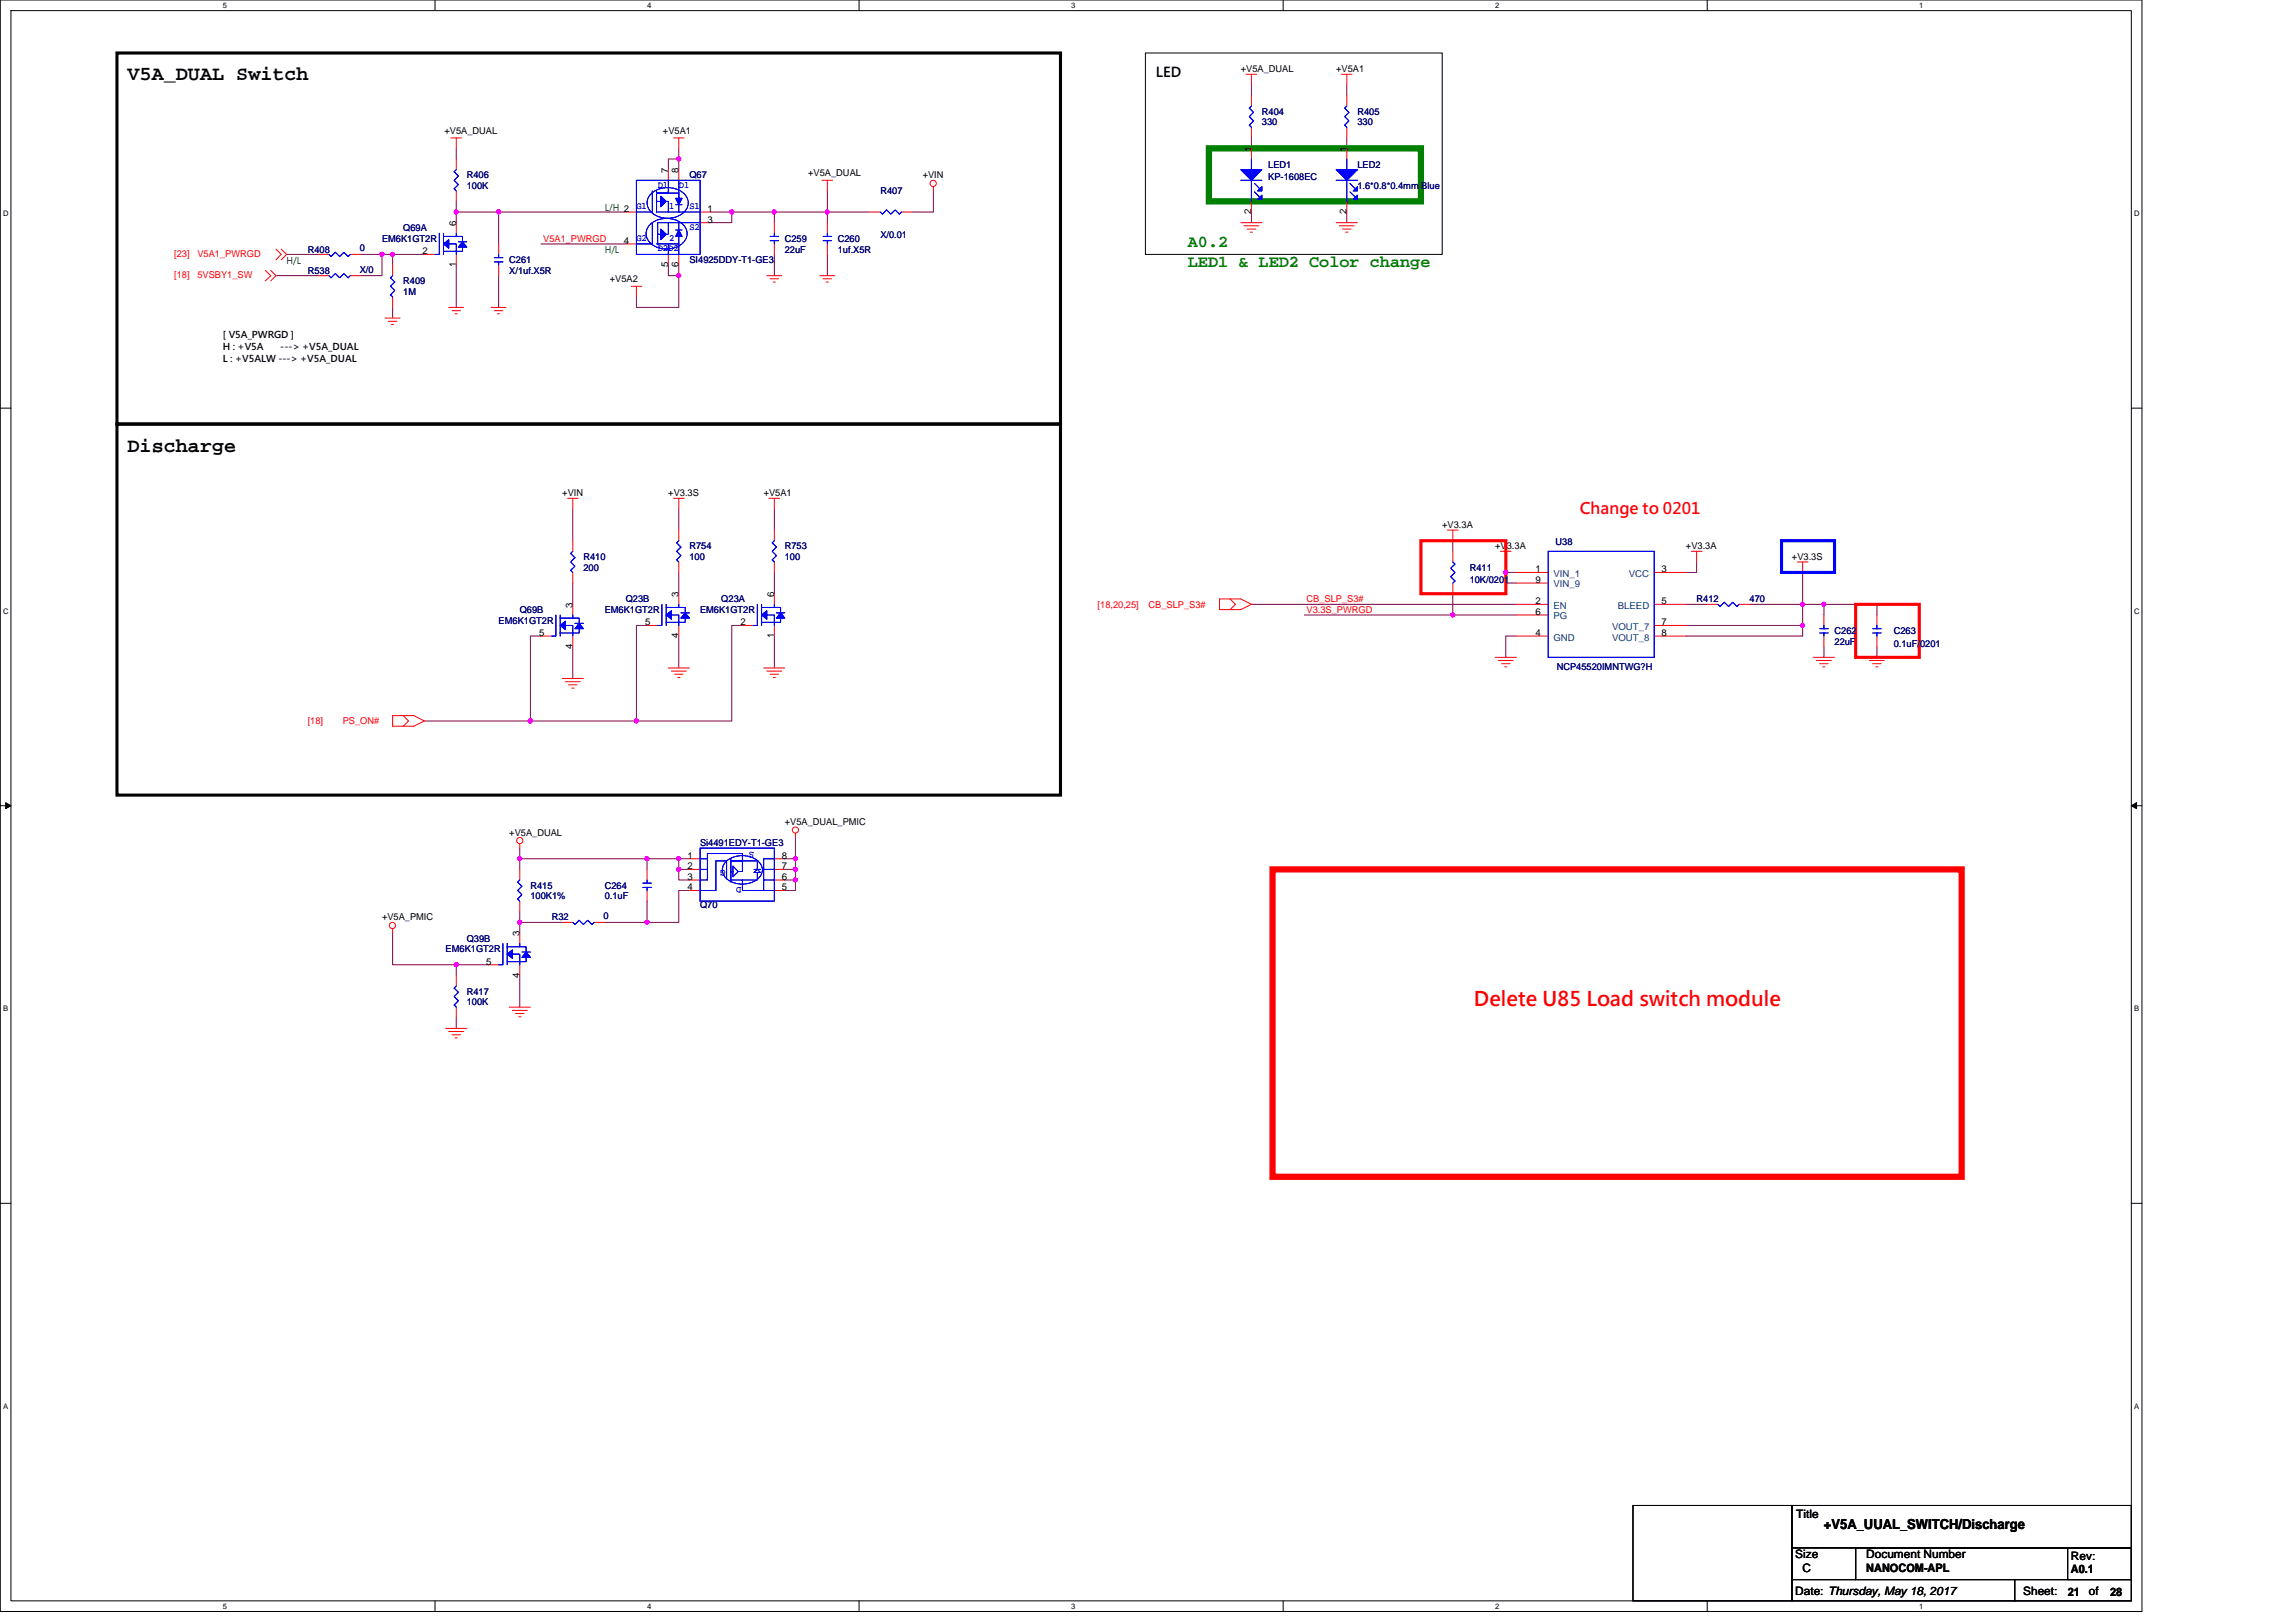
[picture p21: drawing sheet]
<svg xmlns="http://www.w3.org/2000/svg" width="297mm" height="210mm" viewBox="0 0 297 210" stroke-linecap="round" stroke-linejoin="round" font-family="sans-serif">
<defs><g id="words">
<g font-size="2.6">
<text x="16.5" y="10.4">V5A_DUAL Switch</text>
<text x="16.5" y="58.4">Discharge</text>
</g>
<text font-size="2.6" fill="#f00" x="190.7" y="130.2">Delete U85 Load switch module</text>
<g font-size="2.2" fill="#008000">
<text x="153.7" y="32">A0.2</text>
<text x="153.7" y="34.5">LED1 &amp; LED2 Color change</text>
</g>
<text font-size="2.1" fill="#f00" x="204.4" y="66.5">Change to 0201</text>
<g font-size="1.8">
<text x="149.5" y="10">LED</text>
<text x="236" y="197.8">+V5A_UUAL_SWITCH/Discharge</text>
</g>
<g font-size="1.5">
<text x="232.4" y="196.4">Title</text>
<text x="232.3" y="201.6">Size</text>
<text x="233.2" y="203.4">C</text>
<text x="241.4" y="201.6">Document Number</text>
<text x="241.4" y="203.4">NANOCOM-APL</text>
<text x="267.9" y="201.9">Rev:</text>
<text x="267.9" y="203.6">A0.1</text>
<text x="232.3" y="206.4">Date: Thursday, May 18, 2017</text>
<text x="261.7" y="206.4">Sheet:</text>
<text x="267.5" y="206.4">21</text>
<text x="270.3" y="206.4">of</text>
<text x="273" y="206.4">28</text>
</g>
<g font-size="1.2">
<text x="160.5" y="9.4">+V5A_DUAL</text>
<text x="172.9" y="9.4">+V5A1</text>
<text x="57.5" y="17.3">+V5A_DUAL</text>
<text x="85.8" y="17.3">+V5A1</text>
<text x="86.4" y="22.4" transform="rotate(-90 86.4 22.4)">7</text>
<text x="87.8" y="22.4" transform="rotate(-90 87.8 22.4)">8</text>
<text x="104.6" y="22.8">+V5A_DUAL</text>
<text x="119.4" y="23.1">+VIN</text>
<text x="161.9" y="19.6" transform="rotate(-90 161.9 19.6)">1</text>
<text x="174.2" y="19.6" transform="rotate(-90 174.2 19.6)">1</text>
<text x="59" y="29.2" transform="rotate(-90 59 29.2)">6</text>
<text x="91.5" y="27.4">1</text>
<text x="91.5" y="28.8">3</text>
<text x="161.9" y="27.7" transform="rotate(-90 161.9 27.7)">2</text>
<text x="174.2" y="27.7" transform="rotate(-90 174.2 27.7)">2</text>
<text x="54.6" y="32.9">2</text>
<text x="59" y="34.6" transform="rotate(-90 59 34.6)">1</text>
<text x="80.7" y="31.5">4</text>
<text x="86.4" y="34.6" transform="rotate(-90 86.4 34.6)">5</text>
<text x="87.8" y="34.6" transform="rotate(-90 87.8 34.6)">6</text>
<text x="78.9" y="36.5">+V5A2</text>
<text x="28.8" y="43.8">[ V5A_PWRGD ]</text>
<text x="28.8" y="45.3">H : +V5A</text>
<text x="28.8" y="46.8">L : +V5ALW ---&gt; +V5A_DUAL</text>
<text x="36.3" y="45.3">---&gt; +V5A_DUAL</text>
<text x="72.7" y="64.2">+VIN</text>
<text x="86.5" y="64.2">+V3.3S</text>
<text x="98.8" y="64.2">+V5A1</text>
<text x="186.6" y="68.3">+V3.3A</text>
<text x="193.4" y="71.1">+V3.3A</text>
<text x="218.1" y="71.1">+V3.3A</text>
<text x="87.8" y="77.2" transform="rotate(-90 87.8 77.2)">3</text>
<text x="100.2" y="77.2" transform="rotate(-90 100.2 77.2)">6</text>
<text x="198.7" y="74">1</text>
<text x="198.7" y="75.4">9</text>
<text x="215" y="74">3</text>
<text x="231.8" y="72.5">+V3.3S</text>
<text x="69.7" y="82.3">5</text>
<text x="74.1" y="83.9" transform="rotate(-90 74.1 83.9)">4</text>
<text x="74.1" y="78.6" transform="rotate(-90 74.1 78.6)">3</text>
<text x="83.5" y="80.9">5</text>
<text x="87.8" y="82.6" transform="rotate(-90 87.8 82.6)">4</text>
<text x="95.8" y="80.9">2</text>
<text x="100.2" y="82.6" transform="rotate(-90 100.2 82.6)">1</text>
<text x="198.7" y="78.2">2</text>
<text x="198.7" y="79.5">6</text>
<text x="198.7" y="82.3">4</text>
<text x="215" y="80.9">7</text>
<text x="215" y="82.3">8</text>
<text x="215" y="78.2">5</text>
<text x="101.5" y="106.7">+V5A_DUAL_PMIC</text>
<text x="65.9" y="108.1">+V5A_DUAL</text>
<text x="88.9" y="113.8">3</text>
<text x="88.9" y="112.5">2</text>
<text x="88.9" y="111.1">1</text>
<text x="101.1" y="113.8">6</text>
<text x="101.1" y="112.5">7</text>
<text x="101.1" y="111.1">8</text>
<text x="49.4" y="119.1">+V5A_PMIC</text>
<text x="88.9" y="115.2">4</text>
<text x="101.1" y="115.2">5</text>
<text x="62.9" y="124.8">5</text>
<text x="67.2" y="121.1" transform="rotate(-90 67.2 121.1)">3</text>
<text x="67.2" y="126.5" transform="rotate(-90 67.2 126.5)">4</text>
</g>
<g font-size="1.2" fill="#000080">
<text x="163.3" y="14.8">R404</text>
<text x="163.3" y="16.2">330</text>
<text x="175.6" y="14.8">R405</text>
<text x="175.6" y="16.2">330</text>
<text x="60.4" y="23.1">R406</text>
<text x="89.2" y="23.1">Q67</text>
<text x="164.1" y="21.7">LED1</text>
<text x="164.1" y="23.3">KP-1608EC</text>
<text x="175.6" y="21.7">LED2</text>
<text x="52.2" y="29.9">Q69A</text>
<text x="60.4" y="24.4">100K</text>
<text x="113.9" y="25.1">R407</text>
<text x="175.6" y="24.4">1.6*0.8*0.4mm Blue</text>
<text x="39.8" y="35.4">R538</text>
<text x="39.8" y="32.7">R408</text>
<text x="46.5" y="35.3">X/0</text>
<text x="46.5" y="32.5">0</text>
<text x="49.4" y="31.3">EM6K1GT2R</text>
<text x="65.9" y="34">C261</text>
<text x="65.9" y="35.4">X/1uf.X5R</text>
<text x="89.2" y="34">SI4925DDY-T1-GE3</text>
<text x="101.5" y="31.3">C259</text>
<text x="101.5" y="32.7">22uF</text>
<text x="108.4" y="31.3">C260</text>
<text x="108.4" y="32.7">1uf.X5R</text>
<text x="113.9" y="30.8">X/0.01</text>
<text x="52.2" y="36.8">R409</text>
<text x="52.2" y="38.2">1M</text>
<text x="89.2" y="71.1">R754</text>
<text x="101.5" y="71.1">R753</text>
<text x="201.2" y="70.5">U38</text>
<text x="75.5" y="72.5">R410</text>
<text x="75.5" y="73.8">200</text>
<text x="81" y="77.9">Q23B</text>
<text x="89.2" y="72.5">100</text>
<text x="93.3" y="77.9">Q23A</text>
<text x="101.5" y="72.5">100</text>
<text x="190.1" y="73.8">R411</text>
<text x="190.1" y="75.5">10K/0201</text>
<text x="219.5" y="77.9">R412</text>
<text x="226.4" y="77.9">470</text>
<text x="64.5" y="80.7">EM6K1GT2R</text>
<text x="67.2" y="79.3">Q69B</text>
<text x="78.2" y="79.3">EM6K1GT2R</text>
<text x="90.6" y="79.3">EM6K1GT2R</text>
<text x="237.3" y="82">C262</text>
<text x="237.3" y="83.4">22uF</text>
<text x="245" y="82">C263</text>
<text x="245" y="83.7">0.1uF/0201</text>
<text x="201.4" y="86.7">NCP45520IMNTWG?H</text>
<text x="90.6" y="109.5">Si4491EDY-T1-GE3</text>
<text x="68.6" y="115">R415</text>
<text x="68.6" y="116.3">100K1%</text>
<text x="71.4" y="119.1">R32</text>
<text x="78.1" y="119">0</text>
<text x="78.2" y="115">C264</text>
<text x="78.2" y="116.3">0.1uF</text>
<text x="90.6" y="117.4">Q70</text>
<text x="57.7" y="123.2">EM6K1GT2R</text>
<text x="60.4" y="121.8">Q39B</text>
<text x="60.4" y="128.7">R417</text>
<text x="60.4" y="130">100K</text>
</g>
<g font-size="1.2" fill="#004000">
<text x="78.2" y="27.3">L/H 2</text>
<text x="37.1" y="34.1">H/L</text>
<text x="78.2" y="32.8">H/L</text>
</g>
<g font-size="1.2" fill="#00f">
<text x="82.3" y="27">G1</text>
<text x="85.1" y="24.3">D1</text>
<text x="86.6" y="27">1</text>
<text x="87.8" y="24.3">D1</text>
<text x="89.2" y="27">S1</text>
<text x="89.2" y="29.8">S2</text>
<text x="82.3" y="31.2">G2</text>
<text x="85.1" y="32.5">D2D2</text>
<text x="86.6" y="31.2">2</text>
<text x="93.9" y="112.6" transform="rotate(180 93.9 112.6)">G</text>
<text x="97.6" y="110.2" transform="rotate(180 97.6 110.2)">S</text>
<text x="95.9" y="114.7" transform="rotate(180 95.9 114.7)">D</text>
</g>
<g font-size="1.2" fill="#f00">
<text x="22.5" y="33.2">[23]</text>
<text x="22.5" y="36">[18]</text>
<text x="25.5" y="33.2">V5A1_PWRGD</text>
<text x="25.5" y="36">5VSBY1_SW</text>
<text x="70.3" y="31.3">V5A1_PWRGD</text>
<text x="169" y="77.9">CB_SLP_S3#</text>
<text x="142" y="78.6">[18,20,25]</text>
<text x="148.6" y="78.6">CB_SLP_S3#</text>
<text x="169" y="79.3">V3.3S_PWRGD</text>
<text x="39.8" y="93.7">[18]</text>
<text x="44.3" y="93.7">PS_ON#</text>
</g>
<g font-size="1.2" fill="#004080">
<text x="201" y="74.6">VIN_1</text>
<text x="201" y="76">VIN_9</text>
<text x="210.7" y="74.6">VCC</text>
<text x="201" y="78.8">EN</text>
<text x="201" y="80.1">PG</text>
<text x="201" y="82.9">GND</text>
<text x="208.6" y="81.5">VOUT_7</text>
<text x="208.6" y="82.9">VOUT_8</text>
<text x="209.3" y="78.8">BLEED</text>
</g>
<g font-size="1">
<text x="28.8" y="1">5</text>
<text x="83.7" y="1">4</text>
<text x="138.6" y="1">3</text>
<text x="193.4" y="1">2</text>
<text x="248.3" y="1">1</text>
<text x=".4" y="28">D</text>
<text x="276.1" y="28">D</text>
<text x=".4" y="79.4">C</text>
<text x="276.1" y="79.4">C</text>
<text x=".4" y="130.9">B</text>
<text x="276.1" y="130.9">B</text>
<text x=".4" y="182.3">A</text>
<text x="276.1" y="182.3">A</text>
<text x="28.8" y="208.2">5</text>
<text x="83.7" y="208.2">4</text>
<text x="138.6" y="208.2">3</text>
<text x="193.4" y="208.2">2</text>
<text x="248.3" y="208.2">1</text>
</g>
</g></defs>
<path d="M0 0h277.1v208.5h-277.1zM1.4 1.4h274.3v205.7h-274.3z" fill="none" stroke="#000" stroke-width=".13"/>
<g fill="#fff">
<path d="M28.8 .1h.6v1.1h-.6z"/>
<path d="M28.8 207.3h.6v1.1h-.6z"/>
</g>
<path d="M56.3 0v1.4M56.3 207.1v1.4" fill="none" stroke="#000" stroke-width=".13"/>
<g fill="#fff">
<path d="M83.7 .1h.6v1.1h-.6z"/>
<path d="M83.7 207.3h.6v1.1h-.6z"/>
</g>
<path d="M111.1 0v1.4M111.1 207.1v1.4" fill="none" stroke="#000" stroke-width=".13"/>
<g fill="#fff">
<path d="M138.6 .1h.5v1.1h-.5z"/>
<path d="M138.6 207.3h.5v1.1h-.5z"/>
</g>
<path d="M166 0v1.4M166 207.1v1.4" fill="none" stroke="#000" stroke-width=".13"/>
<g fill="#fff">
<path d="M193.4 .1h.6v1.1h-.6z"/>
<path d="M193.4 207.3h.6v1.1h-.6z"/>
</g>
<path d="M220.9 0v1.4M220.9 207.1v1.4" fill="none" stroke="#000" stroke-width=".13"/>
<g fill="#fff">
<path d="M248.3 .1h.6v1.1h-.6z"/>
<path d="M248.3 207.3h.6v1.1h-.6z"/>
<path d="M.4 27.1h.7v1.1h-.7z"/>
<path d="M276.1 27.1h.7v1.1h-.7z"/>
<path d="M.4 78.5h.7v1.1h-.7z"/>
<path d="M276.1 78.5h.7v1.1h-.7z"/>
</g>
<path d="M0 52.8h1.4M275.7 52.8h1.4" fill="none" stroke="#000" stroke-width=".13"/>
<g fill="#fff">
<path d="M.4 130h.7v1.1h-.7z"/>
<path d="M276.1 130h.7v1.1h-.7z"/>
</g>
<path d="M0 104.2h1.4M275.7 104.2h1.4" fill="none" stroke="#000" stroke-width=".13"/>
<path d="M.7 103.8l.7 .4-.7 .4zM275.7 104.2l.7-.4v.8z" fill="#000" stroke="#000" stroke-width=".13"/>
<g fill="#fff">
<path d="M.4 181.4h.7v1.1h-.7z"/>
<path d="M276.1 181.4h.7v1.1h-.7z"/>
</g>
<path d="M148.2 6.9h38.4v26h-38.4zM0 155.7h1.4M275.7 155.7h1.4M211.3 194.8h20.5v12.3h-20.5zM231.8 194.8h43.9v5.5h-43.9zM231.8 200.3h8.3v4.1h-8.3zM231.8 204.4h28.8v2.7h-28.8zM240.1 200.3h35.6v4.1h-35.6zM260.6 204.4h15.1v2.7h-15.1zM267.5 200.3h8.2v4.1h-8.2z" fill="none" stroke="#000" stroke-width=".13"/>
<g fill="none" stroke="#800040" stroke-width=".13">
<path d="M59 19.2v1.4M87.8 19.2v1.4M161.9 17.8v1.4M161.9 11v1.3M174.2 17.8v1.4M174.2 11v1.3M35.7 35.7h5.5M37.1 32.9h4.1M46.7 32.9h2.7M49.4 32.9v2.8h-2.7M49.4 32.9h1.4v1.4M50.8 39.8v1.3"/>
<path d="M50.8 32.9h4.1M59 34.3v5.5M59 26.1v1.3M59 27.4h5.5v4.2M59 27.4v1.4M64.5 35.7v4.1M64.5 27.4h16.5M70 31.6h11M86.5 34.3v1.4h1.3M87.8 34.3v1.4M87.8 35.7v4.1h-5.5v-1.4M87.8 20.6h-1.3v1.3"/>
<path d="M87.8 20.6v1.3M91.9 27.4h2.8M94.7 27.4h5.5M94.7 27.4v1.4h-2.8M100.2 32.9v2.8M100.2 27.4h6.8M100.2 27.4v1.4M107 27.4h5.5M107 24.7v2.7M107 32.9v2.8M107 27.4v1.4M120.8 24.7v2.7h-2.8"/>
<path d="M161.9 27.4v1.4M174.2 27.4v1.4M74.1 75.4v2.8M74.1 65.8v4.2M87.8 65.8v2.8M87.8 74.1v2.7M100.2 65.8v2.8M100.2 74.1v2.7M161.9 78.2h34.3M168.8 79.6h19.2M188 79.6h8.2M188 70v1.3"/>
<path d="M188 76.8v2.8M194.8 72.7v1.4M194.8 74.1v1.3h1.4M194.8 74.1h1.4M218.1 78.2h2.8M219.5 72.7v1.4h-1.4M226.4 78.2h6.8M233.2 78.2h2.8M233.2 78.2v2.7M233.2 74.1v4.1M236 78.2v1.4M236 78.2h6.8v1.4"/>
<path d="M54.9 93.3h13.7M68.6 93.3h13.7M70 82.3h-1.4v11M74.1 83.7v4.1M83.7 80.9h-1.4v12.4M87.8 82.3v4.1M96.1 80.9h-1.4v12.4h-12.4M100.2 82.3v4.1M196.2 82.3h-1.4v2.7M218.1 80.9h15.1M233.2 80.9v1.4h-15.1M236 83.7v1.3"/>
<path d="M242.8 83.7v1.3M67.2 119.3h5.5M67.2 109.7v1.4M67.2 111.1v1.4M67.2 118v1.3M67.2 119.3v1.4M67.2 111.1h16.5M78.2 119.3h5.5M83.7 111.1h4.1M83.7 111.1v1.4M83.7 116.6v2.7M87.8 112.5h1.4"/>
<path d="M87.8 111.1h1.4M87.8 112.5v1.4h1.4M87.8 111.1v1.4M89.2 115.2h-1.4v4.1h-4.1M101.5 111.1h1.4M101.5 112.5h1.4M101.5 113.9h1.4M102.9 113.9v1.3h-1.4M102.9 108.4v2.7M102.9 111.1v1.4M102.9 112.5v1.4M50.8 120.7v4.1h8.2"/>
<path d="M59 124.8h4.1M59 131.7v1.4M59 124.8v1.4M67.2 126.2v4.1"/>
</g>
<g fill="#f0f" stroke="#f0f" stroke-width=".13">
<circle cx="94.7" cy="27.4" r=".27"/>
<circle cx="87.8" cy="20.6" r=".27"/>
<circle cx="87.8" cy="35.7" r=".27"/>
<circle cx="50.8" cy="32.9" r=".27"/>
<circle cx="107" cy="27.4" r=".27"/>
<circle cx="100.2" cy="27.4" r=".27"/>
<circle cx="64.5" cy="27.4" r=".27"/>
<circle cx="59" cy="27.4" r=".27"/>
<circle cx="187.9" cy="79.6" r=".27"/>
<circle cx="233.2" cy="80.9" r=".27"/>
<circle cx="233.2" cy="78.2" r=".27"/>
<circle cx="194.8" cy="74" r=".27"/>
<circle cx="235.9" cy="78.2" r=".27"/>
<circle cx="67.2" cy="119.3" r=".27"/>
<circle cx="83.7" cy="111.1" r=".27"/>
<circle cx="67.2" cy="111.1" r=".27"/>
<circle cx="83.7" cy="119.3" r=".27"/>
<circle cx="87.8" cy="112.5" r=".27"/>
<circle cx="87.8" cy="111.1" r=".27"/>
<circle cx="102.9" cy="111.1" r=".27"/>
<circle cx="102.9" cy="113.8" r=".27"/>
<circle cx="102.9" cy="112.5" r=".27"/>
<circle cx="59" cy="124.8" r=".27"/>
<circle cx="49.4" cy="32.9" r=".27"/>
<circle cx="68.6" cy="93.3" r=".27"/>
<circle cx="82.3" cy="93.3" r=".27"/>
</g>
<g fill="none" stroke="#f00" stroke-width=".13">
<path d="M58.3 17.8h1.4M59 17.8v1.4M87.1 17.8h1.4M87.8 17.8v1.4M161.2 9.6h1.4M161.9 9.6v1.4M161.9 12.3v1.4M161.9 16.5v1.3M161.9 19.2v1.4M173.5 9.6h1.4M174.2 12.3v1.4M174.2 16.5v1.3"/>
<path d="M174.2 19.2v1.4M174.2 9.6v1.4M34.3 35l.7 .7-.7 .6M35 35l.7 .7-.7 .6M35.7 32.2l.7 .7-.7 .7M36.4 32.2l.7 .7-.7 .7M41.2 35.7h1.4M41.2 32.9h1.4M45.3 35.7h1.4M45.3 32.9h1.4M50.8 34.3v1.4M50.8 38.4v1.4"/>
<path d="M54.9 32.9h1.4M58.1 39.8h1.9M59 20.6v1.3M59 24.7v1.4M59 28.8v1.4M59 32.9v1.4M63.5 39.8h2M64.5 31.6v1.3M64.5 34.3v1.4M81 27.4h1.3M81 31.6h1.3M81.7 37h1.3"/>
<path d="M82.3 37v1.4M86.5 21.9v1.4M86.5 32.9v1.4M87.8 21.9v1.4M87.8 32.9v1.4M90.6 27.4h1.3M90.6 28.8h1.3M99.2 35.7h1.9M99.6 36.1h1.1M100 36.5h.3M100.2 28.8v1.4M100.2 31.6v1.3"/>
<path d="M106.1 35.7h1.9M106.3 23.3h1.4M106.5 36.1h1.1M106.9 36.5h.3M107 23.3v1.4M107 28.8v1.4M107 31.6v1.3M112.5 27.4h1.4M116.6 27.4h1.4M120.8 24.2v.5M160.5 28.8h2.8M160.9 29.2h2"/>
<path d="M161.4 29.6h1.1M161.8 30h.2M161.9 26.1v1.3M172.9 28.8h2.7M173.3 29.2h1.9M173.7 29.6h1.1M174.1 30h.3M174.2 26.1v1.3M49.8 41.1h1.9M50.2 41.6h1.1M50.6 42h.3M58.5 40.2h1.1"/>
<path d="M58.9 40.6h.3M64 40.2h1.1M64.4 40.6h.2M73.4 64.5h1.4M74.1 64.5v1.3M74.1 70v1.3M74.1 74.1v1.3M74.1 78.2v1.4M87.1 64.5h1.4M87.8 64.5v1.3M87.8 68.6v1.4M87.8 72.7v1.4"/>
<path d="M87.8 76.8v1.4M99.5 64.5h1.4M100.2 64.5v1.3M100.2 68.6v1.4M100.2 72.7v1.4M100.2 76.8v1.4M157.8 77.5h2.7l1.4 .7-1.4 .7h-2.7zM159.1 77.5l.7 .7-.7 .7M187.3 68.6h1.3M188 68.6v1.4M188 71.3v1.4M188 75.4v1.4"/>
<path d="M194.1 71.3h1.4M194.8 71.3v1.4M196.2 74.1h4.1M196.2 75.4h4.1M196.2 78.2h4.1M196.2 79.6h4.1M214 74.1h4.1M214 78.2h4.1M218.8 71.3h1.4M219.5 71.3v1.4M220.9 78.2h1.3M225 78.2h1.4"/>
<path d="M232.5 72.7h1.4M233.2 72.7v1.4M236 79.6v1.3M242.8 79.6v1.3M50.8 92.6h2.7l1.4 .7-1.4 .7h-2.7zM52.2 92.6l.6 .7-.6 .7M70 82.3h1.4M72.7 87.8h2.8M73.1 88.2h2M73.6 88.6h1.1M74 89h.2M74.1 82.3v1.4"/>
<path d="M83.7 80.9h1.4M86.5 86.4h2.7M86.9 86.8h1.9M87.3 87.2h1.1M87.7 87.7h.3M87.8 80.9v1.4M96.1 80.9h1.3M98.8 86.4h2.7M99.2 86.8h1.9M99.6 87.2h1.1M100 87.7h.3M100.2 80.9v1.4"/>
<path d="M193.4 85h2.8M193.8 85.4h2M194.3 85.9h1.1M194.7 86.3h.2M196.2 82.3h4.1M214 82.3h4.1M214 80.9h4.1M234.6 85h2.7M235 85.4h1.9M235.4 85.9h1.1M235.8 86.3h.3M236 82.3v1.4"/>
<path d="M241.4 85h2.8M241.8 85.4h2M242.3 85.9h1.1M242.7 86.3h.2M242.8 82.3v1.4M67.2 109.2v.5M67.2 112.5v1.4M67.2 116.6v1.4M72.7 119.3h1.4M76.9 119.3h1.3M83.7 112.5v1.4M83.7 115.2v1.4"/>
<path d="M89.2 115.2h1.4M89.2 113.9h1.4M89.2 112.5h1.4M89.2 111.1h1.4M100.2 115.2h1.3M100.2 113.9h1.3M100.2 112.5h1.3M100.2 111.1h1.3M102.9 107.8v.6M50.8 120.2v.5M57.7 133.1h2.7M58.1 133.5h1.9"/>
<path d="M58.5 133.9h1.1M58.9 134.3h.3M59 126.2v1.4M59 130.3v1.4M63.1 124.8h1.4M65.9 130.3h2.7M66.3 130.7h1.9M66.7 131.1h1.1M67.1 131.6h.3M67.2 120.7v1.4M67.2 124.8v1.4"/>
<circle cx="120.7" cy="23.7" r=".4"/>
<circle cx="50.8" cy="119.7" r=".4"/>
<circle cx="67.2" cy="108.8" r=".4"/>
<circle cx="102.9" cy="107.4" r=".4"/>
</g>
<path d="M15.1 6.9h122.1v48h-122.1zM15.1 54.9h122.1v48h-122.1z" fill="none" stroke="#000" stroke-width=".4"/>
<path d="M230.5 70h6.8v4.1h-6.8z" fill="none" stroke="#00f" stroke-width=".4"/>
<path d="M164.6 112.5h89.2v39.8h-89.2z" fill="none" stroke="#f00" stroke-width=".8"/>
<path d="M183.8 70h11v6.8h-11zM240.1 78.2h8.2v6.8h-8.2z" fill="none" stroke="#f00" stroke-width=".4"/>
<path d="M156.4 19.2h27.4v6.9h-27.4z" fill="none" stroke="#008000" stroke-width=".8"/>
<g fill="none" stroke="#00f" stroke-width=".13">
<path d="M161.9 13.7l-.3 .3 .6 .5-.6 .6 .6 .5-.6 .6 .3 .3M174.2 13.7l-.2 .3 .5 .5-.5 .6 .5 .5-.5 .6 .2 .3M42.6 35.7l.2 .2 .6-.5 .5 .5 .6-.5 .5 .5 .3-.2M42.6 32.9l.2 .3 .6-.6 .5 .6 .6-.6 .5 .6 .3-.3M50.8 35.7l-.3 .2 .6 .6-.6 .5 .6 .6-.6 .5 .3 .3M56.8 30.2v2.7h-.5M57.4 30.2v2.7M57.4 30.6h1.6M58.1 31.6h.9v1.3M59 30.2v.4M59 30.6h.8v.7M59 21.9l-.2 .3 .5 .6-.5 .5 .5 .6-.5 .5 .2 .3"/>
<path d="M59.3 31.3h1.1M59.8 32v.5h-2.4M64 33.3h1.1M64 33.9h1.1M64.5 32.9v.4M64.5 33.9v.4M82.3 23.3h8.3v9.6h-8.3zM84.2 29a3.2 3.2 0 0 1 4.4 .4 1.68 1.68 0 0 1-.7 2.4 3.2 3.2 0 0 1-4-.7 1.59 1.59 0 0 1 .3-2.1zM84.3 25a3.2 3.2 0 0 1 4.5 .4 1.68 1.68 0 0 1-.8 2.4 3.2 3.2 0 0 1-4-.7 1.59 1.59 0 0 1 .3-2.1zM84.4 28.8v2.8h-2.1M84.4 24.7v2.7h-2.1M84.9 31.6h2.9"/>
<path d="M84.9 24.7v2.7h2.9v-2.4h-1.3M84.9 26.1h.9M85.1 30.3h1.1M86.2 26.1h.3v1.3M86.3 30.3h.2M86.5 31.6v1.3M86.5 24.7v.3h-1.4M86.5 23.3v1.7h-1.6M86.5 28.8v1.4M87.4 29.8h.8M87.4 26.5h.8M87.8 28.8h-2.7v2.8h.1"/>
<path d="M87.8 27.4h2.8M87.8 28.8h2.8M87.8 28.8v2.8M87.8 31.6v1.3M87.8 23.3v2.8M99.6 30.6h1.1M99.6 31.1h1.1M100.2 30.2v.4M100.2 31.1v.5M106.5 30.6h1.1M106.5 31.1h1.1M107 30.2v.4"/>
<path d="M107 31.1v.5M113.9 27.4l.3 .3 .5-.5 .5 .5 .6-.5 .5 .5 .3-.3M160.5 23.3h2.8M161.9 20.6v1.3M161.9 23.3v2.8M162.3 23.7l.7 .7M162.3 24.8l.7 .7M172.9 23.3h2.7M174.2 20.6v1.3M174.2 23.3v2.8M174.6 23.7l.7 .7M174.6 24.8l.7 .7"/>
<path d="M71.9 79.6v2.7h-.5M72.5 79.6v2.7M72.5 80h1.6M74.1 79.6v.4M74.1 80h.8v.6M74.1 71.3l-.3 .3 .6 .6-.6 .5 .6 .6-.6 .5 .3 .3M85.6 78.2v2.7h-.5M86.2 78.2v2.7M86.2 78.6h1.6M86.9 79.6h.9v1.3M87.8 78.2v.4M87.8 78.6h.8v.7"/>
<path d="M87.8 70l-.3 .2 .6 .6-.6 .5 .6 .6-.6 .5 .3 .3M88.1 79.3h1.1M88.6 80v.5h-2.4M98 78.2v2.7h-.6M98.5 78.2v2.7M98.5 78.6h1.7M99.2 79.6h1v1.3M100.2 78.2v.4M100.2 78.6h.8v.7M100.2 70l-.3 .2 .6 .6-.6 .5 .6 .6-.6 .5 .3 .3M100.5 79.3h1M101 80v.5h-2.5"/>
<path d="M188 72.7l.2 .3-.5 .5 .5 .6-.5 .5 .5 .6-.2 .2M200.3 71.3h13.7v13.7h-13.7zM222.2 78.2l.3 .3 .6-.6 .5 .6 .6-.6 .5 .6 .3-.3M73.1 80.9h1v1.4M74.4 80.6h1.1M74.9 81.3v.6h-2.4M235.4 81.3h1.1M235.4 81.9h1.1M236 80.9v.4M236 81.9v.4M242.3 81.9h1.1M242.3 81.3h1.1"/>
<path d="M242.8 81.9v.4M242.8 80.9v.4M67.2 113.9l-.2 .2 .5 .6-.5 .5 .5 .6-.5 .5 .2 .3M74.1 119.3l.3 .3 .5-.5 .6 .5 .5-.5 .6 .5 .3-.3M83.2 114.3h1.1M83.2 114.8h1.1M83.7 113.9v.4M83.7 114.8v.4M90.6 109.7h9.6v6.9h-9.6zM90.6 112.5h.9v1.4h-.9M90.6 111.1h.9v1.4M91.5 111.1v-.7h4.6v2.4h-.6"/>
<path d="M93.8 111.6a3.2 3.2 0 0 1 4.5 0 1.59 1.59 0 0 1-1 2.5 3.2 3.2 0 0 1-3.5-.6 1.41 1.41 0 0 1 0-1.9zM94 113.7v-2.3h-1.4v3.8h-2M94.5 111.1v2.8h1.6M94.5 112.8h.3M94.7 111.4h1.2M94.8 112.1l.7 .7-.7 .6zM96.1 113.9v1.3h4.1M97.6 112.5h.8M97.6 112.9l.4-.4 .4 .4zM98 112.5v-1.1h-3.5v2.7M98 112.9v1h-1.9M98.8 113.9v1.3"/>
<path d="M98.8 112.5h1.4M98.8 112.5v1.4M98.8 113.9h1.4M100.2 111.1h-1.4v1.4M59 127.6l-.2 .2 .5 .6-.5 .5 .5 .6-.5 .5 .2 .3M65.1 122.1v2.7h-.6M65.6 122.1v2.7M65.6 122.5h1.6M66.3 123.4h.9v1.4M67.2 122.1v.4M67.2 122.5h.9v.7M67.5 123.2h1.1"/>
<path d="M68.1 123.9v.5h-2.5"/>
</g>
<g fill="#00f" stroke="#00f" stroke-width=".13">
<path d="M72.5 80.9l.6-.5v1.1z" fill-rule="evenodd"/>
<path d="M74.9 80.6l.6 .7h-1.1z" fill-rule="evenodd"/>
<path d="M72.5 80.9l.6-.5v1.1z" fill-rule="evenodd"/>
<path d="M74.9 80.6l.6 .7h-1.1z" fill-rule="evenodd"/>
<path d="M65.6 123.4l.7-.5v1.1z" fill-rule="evenodd"/>
<path d="M68.1 123.2l.5 .7h-1.1z" fill-rule="evenodd"/>
<path d="M65.6 123.4l.7-.5v1.1z" fill-rule="evenodd"/>
<path d="M68.1 123.2l.5 .7h-1.1z" fill-rule="evenodd"/>
<path d="M85.5 25.4l.7 .7-.7 .7z" fill-rule="evenodd"/>
<path d="M85.5 29.6l.7 .7-.7 .7z" fill-rule="evenodd"/>
<path d="M87.8 29.8l.4 .8h-.8z" fill-rule="evenodd"/>
<path d="M87.4 25.7h.8l-.4 .8z" fill-rule="evenodd"/>
<path d="M85.5 25.4l.7 .7-.7 .7z" fill-rule="evenodd"/>
<path d="M85.5 29.6l.7 .7-.7 .7z" fill-rule="evenodd"/>
<path d="M87.8 29.8l.4 .8h-.8z" fill-rule="evenodd"/>
<path d="M87.4 25.7h.8l-.4 .8z" fill-rule="evenodd"/>
<path d="M160.5 21.9h2.8l-1.4 1.4z" fill-rule="evenodd"/>
<path d="M162.7 24.7l.6-.5v.5z" fill-rule="evenodd"/>
<path d="M162.7 25.8l.6-.5v.5z" fill-rule="evenodd"/>
<path d="M160.5 21.9h2.8l-1.4 1.4z" fill-rule="evenodd"/>
<path d="M162.7 24.7l.6-.5v.5z" fill-rule="evenodd"/>
<path d="M162.7 25.8l.6-.5v.5z" fill-rule="evenodd"/>
<path d="M57.4 31.6l.7-.6v1.1z" fill-rule="evenodd"/>
<path d="M59.8 31.3l.6 .7h-1.1z" fill-rule="evenodd"/>
<path d="M57.4 31.6l.7-.6v1.1z" fill-rule="evenodd"/>
<path d="M59.8 31.3l.6 .7h-1.1z" fill-rule="evenodd"/>
<path d="M172.9 21.9h2.7l-1.4 1.4z" fill-rule="evenodd"/>
<path d="M175.1 24.7l.5-.5v.5z" fill-rule="evenodd"/>
<path d="M175.1 25.8l.5-.5v.5z" fill-rule="evenodd"/>
<path d="M172.9 21.9h2.7l-1.4 1.4z" fill-rule="evenodd"/>
<path d="M175.1 24.7l.5-.5v.5z" fill-rule="evenodd"/>
<path d="M175.1 25.8l.5-.5v.5z" fill-rule="evenodd"/>
<path d="M86.2 79.6l.7-.6v1.1z" fill-rule="evenodd"/>
<path d="M88.6 79.3l.6 .7h-1.1z" fill-rule="evenodd"/>
<path d="M86.2 79.6l.7-.6v1.1z" fill-rule="evenodd"/>
<path d="M88.6 79.3l.6 .7h-1.1z" fill-rule="evenodd"/>
<path d="M98.5 79.6l.7-.6v1.1z" fill-rule="evenodd"/>
<path d="M101 79.3l.5 .7h-1z" fill-rule="evenodd"/>
<path d="M98.5 79.6l.7-.6v1.1z" fill-rule="evenodd"/>
<path d="M101 79.3l.5 .7h-1z" fill-rule="evenodd"/>
</g>
<use href="#words"/>
</svg>
